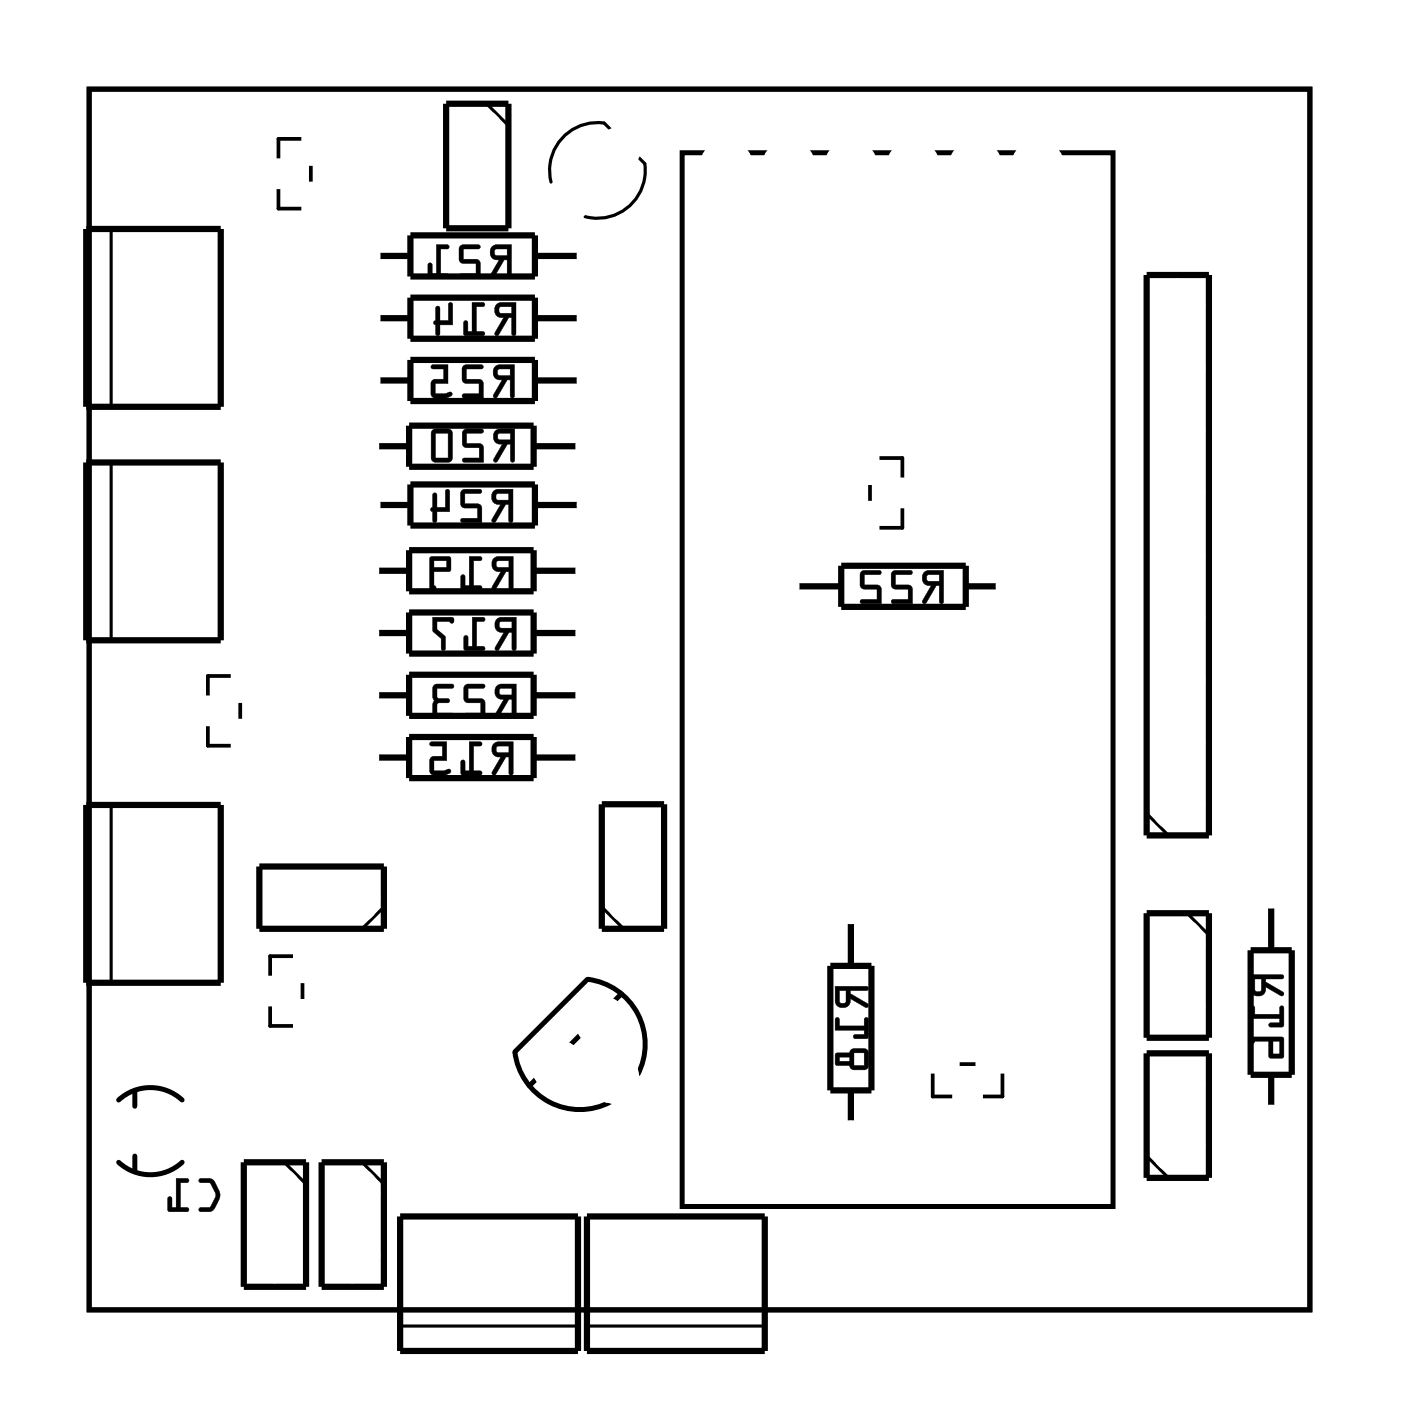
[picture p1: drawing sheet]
<svg xmlns="http://www.w3.org/2000/svg" width="57mm" height="57mm" viewBox="0 0 57 57" stroke-linecap="round" stroke-linejoin="round" font-family="sans-serif">
<path d="M3.6 3.6h49.8v49.8h-49.8zM27.8 6.2h17.6v43h-17.6zM5.5 44.5v.6M5.5 47.2v.6M7.4 44.9a1.91 1.91 0 0 0-2.6 0M7.4 47.4a1.91 1.91 0 0 1-2.6 0M21.9 44l-.3 .3M23.7 42.2l-.4 .4M25.3 40.5l-.2 .3M26 43.8a2.67 2.67 0 0 0-2-3.9l-3 3a2.67 2.67 0 0 0 3.9 2.1" fill="none" stroke="#000" stroke-width=".2"/>
<path d="M3.6 3.6h49.8v49.8h-49.8z" fill="none" stroke="#000" stroke-width=".04"/>
<g fill="none" stroke="#000" stroke-width=".25">
<path d="M3.5 9.3h5.5v7.3h-5.5zM3.5 18.9h5.5v7.2h-5.5zM15.3 18.2h1.4M15.4 13h1.3M15.4 10.4h1.3M15.4 15.5h1.3M16.7 17.4h5.1v1.6h-5.1zM16.7 12.1h5.1v1.7h-5.1zM16.7 9.6h5.1v1.7h-5.1zM16.7 14.7h5.1v1.7h-5.1zM16.7 19.8h5.1v1.6h-5.1zM18.2 4.2h2.5v5.1h-2.5z"/>
<path d="M21.8 18.2h1.8M21.8 13h1.8M21.8 10.4h1.8M21.8 15.5h1.8M46.8 11.2h2.5v22.9h-2.5zM3.5 32.8h5.5v7.3h-5.5zM10.6 35.3h5.1v2.6h-5.1zM15.3 30.9h1.4M15.3 25.8h1.4M15.3 23.3h1.4M15.3 28.4h1.4M15.4 20.6h1.3"/>
<path d="M16.7 30.1h5.1v1.6h-5.1zM16.7 22.4h5.1v1.7h-5.1zM16.7 25h5.1v1.7h-5.1zM16.7 27.5h5.1v1.7h-5.1zM21.8 30.9h1.8M21.8 25.8h1.8M21.8 23.3h1.8M21.8 28.4h1.8M21.8 20.6h1.8M24.5 32.8h2.6v5.1h-2.6zM32.5 23.9h1.8M33.9 39.4h1.6v5.1h-1.6z"/>
<path d="M34.3 23.1h5.1v1.7h-5.1zM34.7 37.6v1.8M39.4 23.9h1.3M46.8 37.3h2.5v5h-2.5zM51 38.8h1.7v5h-1.7zM51.9 36.9v1.9M9.9 47.4h2.6v5.1h-2.6zM13.1 47.4h2.6v5.1h-2.6zM16.3 49.6h7.3v5.5h-7.3zM23.9 49.6h7.3v5.5h-7.3zM34.7 44.5v1.3M46.8 43h2.5v5h-2.5z"/>
<path d="M51.9 43.8v1.4"/>
</g>
<g fill="none" stroke="#000" stroke-width=".13">
<path d="M4.5 9.3v7.3M4.5 18.9v7.2M19.9 4.2l.8 .9M24.6 5a1.95 1.95 0 0 0-2.1 2.4M24.6 5l.3 .2M26.1 6.4l.2 .3M26.3 6.7a1.95 1.95 0 0 1-2.4 2.1M4.5 32.8v7.3M15.7 37l-.9 .9M24.5 37l.9 .9M46.8 33.2l.9 .9M48.4 37.3l.9 .8"/>
<path d="M11.6 47.4l.9 .9M14.8 47.4l.9 .9M16.3 54.1h7.3M23.9 54.1h7.3M46.8 47.2l.9 .8"/>
</g>
<path d="M11.4 5.7h1.3v2.8h-1.3zM35.5 18.7h1.3v2.8h-1.3zM8.5 27.6h1.3v2.8h-1.3zM11 39h1.3v2.8h-1.3zM38 43.4h2.9v1.3h-2.9z" fill="none" stroke="#000" stroke-width=".15"/>
<g fill="#000">
<path d="M10.7 6.9h.6v.4h-.6zM12.7 7.8h.6v.5h-.6zM12.7 5.9h.6v.5h-.6zM34.9 18.9h.5v.5h-.5zM7.8 28.8h.6v.4h-.6zM9.9 29.7h.5v.5h-.5zM9.9 27.8h.5v.5h-.5zM12.4 39.3h.6v.4h-.6zM34.9 20.8h.5v.5h-.5zM36.9 19.9h.5v.4h-.5zM10.4 40.2h.6v.5h-.6zM12.4 41.1h.6v.5h-.6z"/>
<path d="M38.3 42.8h.5v.6h-.5zM39.2 44.8h.5v.6h-.5zM40.2 42.8h.4v.6h-.4z"/>
<path d="M20.1 10.1a.32 .32 0 0 0-.1 .3 .32 .32 0 0 0 .4 .2l-.4 .7h.1l.5-.7h.1v.7h.1l.1-1.3zM20.2 10.2h.5v.2h-.5zM18.8 10l-.1 .6 .2 .1h.5v.5h-.6l-.1 .1h.9l-.1-.7h-.6v-.4h.6l.1-.2zM17.8 10v1.2h-.2v-.4l-.1-.1v.6h.8v-.1h-.3v-1h.3v-.2z"/>
<path d="M20.1 10.1a.32 .32 0 0 0-.1 .3 .32 .32 0 0 0 .4 .2l-.4 .6a.1 .1 0 0 0 0 .1 .1 .1 0 0 0 .2 0l.4-.7h.1v.7a.1 .1 0 0 0 .1 .1 .1 .1 0 0 0 .1-.1v-1.3h-.6zM20.1 10.1l.8-.1-.1 1.3h-.1v-.7h-.1l-.4 .7h-.2l.4-.7a.31 .31 0 0 1-.4-.2 .31 .31 0 0 1 .1-.3zM20.2 10.2h.5v.2h-.5zM20.2 10.2v.2h.5v-.3zM18.8 10v.7h.6v.5h-.6a.1 .1 0 0 0-.1 .1 .1 .1 0 0 0 .1 .1h.8l-.1-.8h-.6v-.4h.6a.1 .1 0 0 0 .1-.1 .1 .1 0 0 0-.1-.1zM18.8 10h.8l-.1 .1h-.6v.5h.6l.1 .7h-.9l.1-.1h.6v-.5h-.5l-.2-.1zM17.8 10v1.2h-.2v-.4a.1 .1 0 0 0-.1-.1 .1 .1 0 0 0-.1 .1l.1 .5 .7 .1a.1 .1 0 0 0 .1-.1 .1 .1 0 0 0-.1-.1h-.2v-1h.2a.1 .1 0 0 0 .1-.1 .1 .1 0 0 0-.1-.1zM17.8 10h.5v.1h-.3v1.1h.3v.1h-.8v-.6l.1 .1v.4h.2z"/>
<path d="M20.2 15a.32 .32 0 0 0-.1 .3 .32 .32 0 0 0 .4 .2l-.4 .7h.2l.4-.7h.1v.6l.1 .1 .1-1.3zM20.3 15.1h.5v.2h-.5zM18.9 14.9v.6l.1 .1h.5v.5h-.6v.1h.8v-.7h-.7v-.4h.6l.1-.2zM17.6 14.9v.1l.5 .1v.4h-.5v.6l.2 .1h.4a.15 .15 0 0 0 .2 0 .15 .15 0 0 0-.1-.2l-.5 .1v-.5h.5v-.7z"/>
<path d="M20.2 14.9a.32 .32 0 0 0-.1 .4 .32 .32 0 0 0 .4 .2l-.4 .6a.1 .1 0 0 0 .1 .1 .1 .1 0 0 0 .1 0l.4-.7h.1v.6a.1 .1 0 0 0 .1 .1 .1 .1 0 0 0 .1-.1v-1.2h-.6zM20.2 15l.8-.1-.1 1.3-.1-.1v-.6h-.1l-.4 .7h-.2l.4-.7a.31 .31 0 0 1-.4-.2 .31 .31 0 0 1 .1-.3zM20.3 15.1h.5v.2h-.4zM20.3 15.1v.2h.5v-.3zM18.9 14.9v.7h.6v.5h-.6a.1 .1 0 0 0-.1 0 .1 .1 0 0 0 .1 .1h.8v-.7h-.7v-.4h.6a.1 .1 0 0 0 .1-.1 .1 .1 0 0 0-.1-.1zM18.9 14.9h.8l-.1 .1h-.6v.5h.7v.7h-.8v-.1h.6v-.5h-.5l-.1-.1zM17.6 14.9v.2h.5v.4h-.5v.6l.2 .1h.6a.1 .1 0 0 0 0-.2 .1 .1 0 0 0-.1 0l-.5 .1v-.5l.5 .1v-.8zM17.6 14.9h.7v.7h-.6v.5l.7-.1v.1l-.6 .1-.2-.1v-.6h.5v-.5h-.5z"/>
<path d="M20.2 17.6a.32 .32 0 0 0-.1 .4 .32 .32 0 0 0 .4 .1l-.4 .7h.2l.4-.7h.1v.7l.1 .1 .1-1.4zM20.3 17.7h.5v.2h-.4zM18.9 17.5v.7l.1 .1h.5v.4h-.6v.1l.8 .1v-.8h-.7v-.4h.6l.1-.1zM17.6 17.5v1.2l.2 .2 .5-.1 .2-.1-.1-1.1-.1-.1zM17.8 17.7h.5v1h-.5z"/>
<path d="M20.2 17.6a.32 .32 0 0 0-.1 .4 .32 .32 0 0 0 .4 .1l-.4 .6a.11 .11 0 0 0 .1 .2 .1 .1 0 0 0 .1-.1l.4-.7h.1v.7a.1 .1 0 0 0 .1 .1 .1 .1 0 0 0 .1-.1v-1.3h-.6zM20.2 17.6l.8-.1-.1 1.3h-.1v-.7h-.1l-.4 .7h-.2l.4-.7a.31 .31 0 0 1-.3-.1 .31 .31 0 0 1 0-.4zM20.3 17.7h.5v.2h-.4zM20.3 17.7l.1 .2 .4 .1v-.3zM18.9 17.5v.7l.6 .1v.4h-.6a.1 .1 0 0 0-.1 .1 .1 .1 0 0 0 .1 .1h.8v-.8h-.7v-.4h.6a.1 .1 0 0 0 .1-.1 .1 .1 0 0 0-.1-.1zM18.9 17.6h.8l-.1 .1h-.6v.4h.7v.8l-.8-.1v-.1h.7v-.4h-.6l-.1-.1zM17.6 17.5v1.3l.2 .1h.6l.1-.2v-1.1l-.2-.1zM17.6 17.6l.7-.1 .1 .1v1.1l-.1 .1h-.5l-.2-.1zM17.8 17.7h.5v1h-.5zM17.8 17.7v1h.5v-1z"/>
<path d="M20.3 12.4a.32 .32 0 0 0-.1 .4 .32 .32 0 0 0 .3 .2l-.3 .6 .1 .1 .5-.7h.1v.6l.1 .1v-1.4zM20.4 12.5h.5v.3h-.5zM19.3 12.3v1.2h-.2v-.4h-.1l-.1 .5 .8 .1v-.2h-.3v-1h.3l.1-.1zM17.8 12.5v.6l-.1 .1 .2 .5v-.1v-.3h.6v-.9l-.1-.1-.1 .1v.7h-.4v-.6z"/>
<path d="M20.3 12.4a.32 .32 0 0 0-.1 .4 .32 .32 0 0 0 .3 .2l-.3 .6a.1 .1 0 0 0 0 .1 .1 .1 0 0 0 .2 0l.4-.7h.1v.6a.1 .1 0 0 0 .1 .1 .1 .1 0 0 0 .1-.1v-1.3h-.7zM20.3 12.4l.7-.1v1.4l-.1-.1v-.7h-.2l-.4 .8-.1-.1 .4-.7a.31 .31 0 0 1-.4-.1 .31 .31 0 0 1 .1-.4zM20.4 12.5h.5v.3h-.5zM20.4 12.5v.3h.5v-.3zM19.2 12.3l.1 1.2h-.2v-.3a.1 .1 0 0 0-.1-.1 .1 .1 0 0 0-.1 .1v.5h.8a.1 .1 0 0 0 .1-.1 .1 .1 0 0 0-.1-.1h-.3v-1h.3a.1 .1 0 0 0 .1-.1 .1 .1 0 0 0-.1-.1zM19.3 12.3l.5 .1-.1 .1h-.3v1h.3v.2l-.8-.1 .1-.5h.1v.4h.2zM17.8 12.5v.6a.09 .09 0 0 0-.1 .1 .09 .09 0 0 0 .1 .1v.3a.1 .1 0 0 0 .1 .1 .1 .1 0 0 0 .1-.1l-.1-.3h.6v-.9a.1 .1 0 0 0-.1-.1 .1 .1 0 0 0-.1 .1v.7h-.4v-.6zM17.8 12.5h.1v.6h.4v-.7h.1h.1v.9l-.6-.1v.4v.1l-.2-.5 .1-.1z"/>
<path d="M20.1 20a.32 .32 0 0 0 0 .4 .32 .32 0 0 0 .3 .2l-.3 .7h.1l.4-.7h.1v.6l.2 .1v-1.3zM20.3 20.2l.4-.1v.3h-.4zM18.8 20v.6l.2 .1h.5v.4h-.6l-.1 .2h.9l-.1-.7-.6-.1v-.4h.6v-.1zM17.7 20.1l-.1 .6v.1l.1 .5h.1v-.4h.5v-.9h-.1v.7h-.4v-.5z"/>
<path d="M20.1 20a.32 .32 0 0 0 0 .4 .32 .32 0 0 0 .3 .2l-.3 .6a.1 .1 0 0 0 0 .1 .1 .1 0 0 0 .1 0l.4-.7h.1v.6a.1 .1 0 0 0 .1 .1 .1 .1 0 0 0 .1-.1v-1.3h-.6zM20.1 20h.8v1.3l-.1-.1v-.6h-.2l-.4 .7h-.1l.3-.7a.31 .31 0 0 1-.3-.2 .31 .31 0 0 1 0-.4zM20.3 20.2l.4-.1v.3h-.4zM20.3 20.2v.2h.5v-.3zM18.8 20v.7h.7v.4h-.6a.1 .1 0 0 0-.1 .1 .1 .1 0 0 0 .1 .1h.8l-.1-.7-.6-.1v-.4h.6a.1 .1 0 0 0 .1-.1 .1 .1 0 0 0-.1-.1zM18.8 20h.8v.1h-.6v.5h.6l.1 .7h-.9l.1-.1h.6v-.5h-.5l-.2-.1zM17.7 20.1l-.1 .6a.09 .09 0 0 0 0 .1 .09 .09 0 0 0 0 .1v.3a.1 .1 0 0 0 .1 .1 .1 .1 0 0 0 .1-.1v-.3h.6v-.9a.1 .1 0 0 0-.1-.1 .1 .1 0 0 0-.1 .1v.7h-.4v-.5zM17.7 20.1l.1 .1v.5h.4v-.7h.1v.9h-.5v.3l-.1 .1-.1-.5 .1-.1z"/>
<path d="M20.1 22.8a.32 .32 0 0 0 0 .4 .32 .32 0 0 0 .3 .1l-.3 .7 .1 .1 .4-.8h.2v.7l.1 .1v-1.4zM20.3 22.9h.5v.2h-.5zM19.1 22.7v1.2h-.1v-.4l-.1-.1-.1 .6 .8 .1v-.2h-.3v-1h.3l.1-.1zM17.6 22.7l-.1 1.3 .2 .1 .1-.1-.1-.1v-.6h.7v-.5l-.1-.1zM17.7 22.9h.5v.2h-.5z"/>
<path d="M20.1 30.3a.32 .32 0 0 0 0 .4 .32 .32 0 0 0 .3 .2l-.3 .7h.1l.4-.7h.2v.6l.1 .1v-1.3zM20.3 30.5l.5-.1v.3h-.5zM19.1 30.3v1.1h-.1v-.3l-.1-.1-.1 .6h.8v-.1l-.3-.1v-1h.3l.1-.1zM17.6 30.3v.1h.4v.4l-.4 .1-.1 .6 .2 .1h.4a.15 .15 0 0 0 .2 0 .15 .15 0 0 0 0-.2h-.6v-.4h.5v-.7z"/>
<path d="M20.1 22.8a.32 .32 0 0 0 0 .4 .32 .32 0 0 0 .3 .1l-.3 .6a.1 .1 0 0 0 0 .2 .1 .1 0 0 0 .1-.1l.4-.7h.2l-.1 .7a.1 .1 0 0 0 .1 .1 .1 .1 0 0 0 .1-.1v-1.3h-.6zM20.1 22.8l.8-.1v1.3h-.1v-.7h-.2l-.4 .7h-.1l.3-.7a.31 .31 0 0 1-.3-.1 .31 .31 0 0 1 0-.4zM20.3 22.9h.5v.2h-.5zM20.3 22.9v.2l.5 .1v-.3zM19.1 22.7v1.2h-.1v-.4a.1 .1 0 0 0-.1-.1 .1 .1 0 0 0-.1 .1v.5l.8 .1a.1 .1 0 0 0 .1-.1 .1 .1 0 0 0-.1-.1h-.3v-1h.3a.1 .1 0 0 0 .1-.1 .1 .1 0 0 0-.1-.1zM19.1 22.7l.6 .1-.1 .1h-.3v1h.3v.1h-.8l.1-.5h.1v.4h.2zM17.5 22.7v1.3l.2 .1a.09 .09 0 0 0 .1-.1 .09 .09 0 0 0-.1-.1v-.6h.7v-.5l-.1-.1zM17.6 22.7h.7l.1 .1v.5h-.7v.6l.1 .1-.1 .1-.2-.1zM17.7 22.9h.5v.2h-.5zM17.7 22.9v.3h.5v-.3z"/>
<path d="M20.1 30.3a.32 .32 0 0 0 0 .4 .32 .32 0 0 0 .3 .2l-.3 .6a.1 .1 0 0 0 0 .1 .1 .1 0 0 0 .1 0l.4-.7h.2l-.1 .6a.1 .1 0 0 0 .1 .1 .1 .1 0 0 0 .1-.1v-1.3h-.6zM20.1 30.3h.8v1.3l-.1-.1v-.6h-.2l-.4 .7h-.1l.3-.7a.31 .31 0 0 1-.3-.2 .31 .31 0 0 1 0-.4zM20.3 30.5l.5-.1v.3h-.5zM20.3 30.5v.2h.5v-.3zM19.1 30.2v1.2h-.1v-.3a.1 .1 0 0 0-.1-.1 .1 .1 0 0 0-.1 .1v.5h.8a.1 .1 0 0 0 .1-.1 .1 .1 0 0 0-.1-.1h-.3v-1h.3a.1 .1 0 0 0 .1-.1 .1 .1 0 0 0-.1-.1zM19.1 30.3h.6l-.1 .1h-.3v1.1h.3v.1h-.8l.1-.6 .1 .1v.4h.2zM17.5 30.3l.1 .1h.4v.4l-.4 .1-.1 .6 .2 .1 .6-.1a.1 .1 0 0 0 .1-.1 .1 .1 0 0 0-.1 0h-.6v-.4h.5v-.8zM17.6 30.3h.6v.7h-.5v.5l.6-.1h.1l-.1 .1-.6 .1-.2-.1 .1-.6h.5v-.5h-.5z"/>
<path d="M20.3 28a.32 .32 0 0 0-.1 .4 .32 .32 0 0 0 .4 .1l-.4 .7 .1 .1 .5-.8h.1v.7l.1 .1 .1-1.4zM20.4 28.1h.5v.2h-.5zM19 28l-.1 .6 .2 .1h.5v.4h-.6l-.1 .1 .9 .1-.1-.8h-.6v-.4h.6l.1-.1zM17.7 28v1.2l.1 .1h.7v-.2h-.7l.1-.4h.4v-.1v-.1h-.4l-.1-.4h.6l.1-.1z"/>
<path d="M20.3 25.3a.32 .32 0 0 0-.1 .3 .32 .32 0 0 0 .4 .2l-.4 .7h.1l.5-.7h.1v.7h.1l.1-1.3zM20.4 25.4h.5v.2h-.5zM19.3 25.2v1.2h-.2v-.4l-.1-.1-.1 .6h.8v-.1h-.3v-1l.3-.1 .1-.1zM17.6 25.2l.1 .5 .3 .3v.5h.1l.1-.5-.4-.3v-.3h.5h.1l.1-.2z"/>
<path d="M20.3 28a.32 .32 0 0 0-.1 .4 .32 .32 0 0 0 .4 .1l-.4 .6a.1 .1 0 0 0 0 .2 .11 .11 0 0 0 .2-.1l.4-.7h.1v.7a.1 .1 0 0 0 .1 .1 .1 .1 0 0 0 .1-.1v-1.3h-.6zM20.3 28l.8-.1-.1 1.4-.1-.1v-.7h-.1l-.4 .7h-.2l.4-.7a.31 .31 0 0 1-.4-.1 .31 .31 0 0 1 .1-.4zM20.4 28.1h.5v.2h-.5zM20.4 28.1v.2l.5 .1v-.3zM19 27.9v.7l.6 .1v.4h-.6a.1 .1 0 0 0-.1 .1 .1 .1 0 0 0 .1 .1h.8l-.1-.8h-.6v-.4h.6a.1 .1 0 0 0 .1-.1 .1 .1 0 0 0-.1-.1zM19 28h.8l-.1 .1h-.6v.4l.6 .1 .1 .7-.9-.1 .1-.1h.6v-.4h-.5l-.2-.1zM17.7 27.9v1.3l.1 .1h.6a.1 .1 0 0 0 .1-.1 .1 .1 0 0 0-.1-.1h-.6l.1-.4h.4a.1 .1 0 0 0 .1-.1 .1 .1 0 0 0-.1-.1h-.4l-.1-.4h.6a.1 .1 0 0 0 .1-.1 .1 .1 0 0 0-.1-.1zM17.7 28h.8l-.1 .1h-.6v.4h.5v.1v.1h-.5v.4h.7v.2h-.7l-.1-.1z"/>
<path d="M20.3 25.3a.32 .32 0 0 0-.1 .3 .32 .32 0 0 0 .4 .2l-.4 .6a.1 .1 0 0 0 0 .1 .1 .1 0 0 0 .2 0l.4-.7h.1v.7a.1 .1 0 0 0 .1 0 .1 .1 0 0 0 .1 0v-1.3h-.6zM20.3 25.3l.8-.1-.1 1.3h-.1v-.7h-.1l-.4 .7h-.2l.4-.7a.31 .31 0 0 1-.4-.2 .31 .31 0 0 1 .1-.3zM20.4 25.4h.5v.2h-.5zM20.4 25.4v.2h.5v-.3zM19.3 25.2v1.2h-.2v-.4a.1 .1 0 0 0-.1-.1 .1 .1 0 0 0-.1 .1v.5h.8a.1 .1 0 0 0 .1 0 .1 .1 0 0 0-.1-.1h-.3v-1h.3a.1 .1 0 0 0 .1-.1 .1 .1 0 0 0-.1-.1zM19.3 25.2h.5l-.1 .1h-.3v1.1h.3v.1h-.8l.1-.6 .1 .1v.4h.2zM17.6 25.2v.6l.4 .2v.5a.1 .1 0 0 0 .1 0 .1 .1 0 0 0 .1 0v-.5l-.4-.3v-.3h.5h.1l.1-.2zM17.6 25.2h.9l-.1 .2v-.1h-.6v.4l.4 .3-.1 .5h-.1v-.5l-.3-.3z"/>
<path d="M37.7 23.3a.32 .32 0 0 0-.1 .4 .32 .32 0 0 0 .4 .2l-.4 .7h.2l.4-.7h.1v.6l.1 .1 .1-1.3zM37.8 23.5l.5-.1v.3h-.4zM36.4 23.3v.6l.1 .1h.5v.5h-.6v.1h.8v-.7h-.7v-.5h.6l.1-.1zM35.1 23.3v.6l.2 .1h.5v.5h-.6l-.1 .1h.9l-.1-.7h-.6v-.5h.6v-.1z"/>
<path d="M37.7 23.3a.32 .32 0 0 0-.1 .4 .32 .32 0 0 0 .4 .2l-.4 .6a.1 .1 0 0 0 .1 .1 .1 .1 0 0 0 .1 0l.4-.7h.1v.6a.1 .1 0 0 0 .1 .1 .1 .1 0 0 0 .1-.1v-1.2h-.6zM37.7 23.4l.8-.1-.1 1.3-.1-.1v-.6h-.1l-.4 .7h-.2l.4-.7a.31 .31 0 0 1-.3-.2 .31 .31 0 0 1 0-.3zM37.8 23.5l.5-.1v.3h-.4zM37.8 23.5l.1 .2h.4v-.3zM36.4 23.3v.7h.6v.5l-.6-.1a.1 .1 0 0 0-.1 .1 .1 .1 0 0 0 .1 .1h.8v-.7h-.7v-.5l.6 .1a.1 .1 0 0 0 .1-.1 .1 .1 0 0 0-.1-.1zM36.4 23.3h.8l-.1 .1h-.6v.5h.7v.7h-.8v-.1h.7v-.5h-.6l-.1-.1zM35.1 23.3v.7h.7v.5l-.6-.1a.1 .1 0 0 0-.1 .1 .1 .1 0 0 0 .1 .1h.8l-.1-.7h-.6v-.5l.6 .1a.1 .1 0 0 0 .1-.1 .1 .1 0 0 0-.1-.1zM35.1 23.3h.8v.1h-.7v.5h.7l.1 .7h-.9l.1-.1h.6v-.5h-.5l-.2-.1z"/>
<path d="M51 39.8v.6a.31 .31 0 0 0 .4 .2 .31 .31 0 0 0 .2-.3l.7 .3 .1-.1-.8-.4v-.2h.7l.1-.1zM51.2 39.9h.3l-.1 .5h-.2zM51 41.1v.5h1.2v.1h-.4v.1h.6l-.1-.8-.1 .1v.3h-1v-.3zM51 42.3l.1 .3 .1-.1h.6v.7l.6-.1-.1-.8zM51.9 42.5h.3v.5h-.3z"/>
<path d="M51 39.8v.6a.32 .32 0 0 0 .4 .2 .32 .32 0 0 0 .2-.3l.6 .3a.1 .1 0 0 0 .2 0 .1 .1 0 0 0-.1-.1l-.7-.4v-.2h.7a.1 .1 0 0 0 .1-.1 .1 .1 0 0 0-.1 0zM51 39.8h1.4l-.1 .1h-.7v.2l.7 .4v.1l-.7-.4a.31 .31 0 0 1-.2 .4 .31 .31 0 0 1-.4-.2zM51.2 39.9h.3l-.1 .5h-.2zM51.2 39.9v.5l.2 .1 .1-.6zM51 41v.6h1.2v.1h-.4a.1 .1 0 0 0-.1 .1 .1 .1 0 0 0 .1 .1h.6v-.8a.1 .1 0 0 0-.1-.1 .1 .1 0 0 0-.1 .1v.3h-1v-.3zM51 41.1h.2v.3h1v-.3l.1-.1 .1 .8h-.6v-.1h.4v-.2l-1.2 .1zM51 42.3v.2a.09 .09 0 0 0 .1 .1 .09 .09 0 0 0 .1-.1h.6v.7l.6-.1-.1-.8zM51 42.3h1.3l.1 .8-.6 .1v-.7h-.6l-.1 .1zM51.9 42.5h.3v.5h-.3zM51.9 42.5v.5h.3v-.5z"/>
<path d="M8.1 48.1l.1 .1 .4 .1 .2 .5-.2 .4-.4 .1-.1 .1h.1a.6 .6 0 0 0 .8-.6l-.1-.2-.2-.4-.2-.1zM7.2 48.1v1.2h-.2v-.4l-.1-.1-.1 .6h.9v-.1h-.3v-1.1h.3v-.1z"/>
<path d="M8.1 48.1l.1 .1 .4 .1 .2 .5-.2 .4h-.4a.1 .1 0 0 0-.1 .1 .1 .1 0 0 0 .1 .1l.5-.1 .3-.5-.3-.7zM8.1 48.1h.6l.2 .5a.83 .83 0 0 1-.3 .8h-.4l-.1-.1h.1h.4l.2-.4v-.3l-.2-.3-.4-.1zM7.2 48.1v1.2h-.2v-.4a.1 .1 0 0 0-.1-.1 .1 .1 0 0 0-.1 .1l.1 .5h.7a.1 .1 0 0 0 .1-.1 .1 .1 0 0 0-.1-.1l-.2 .1v-1.1l.2 .1a.1 .1 0 0 0 .1-.1 .1 .1 0 0 0-.1-.1zM7.2 48.1h.5v.1h-.3v1.1h.3v.1h-.8v-.6l.1 .1v.4h.2z"/>
<path d="M34.1 40.2v.6a.31 .31 0 0 0 .3 .3 .31 .31 0 0 0 .3-.4l.7 .4v-.1l-.7-.5v-.1h.6l.1-.1zM34.2 40.4h.3v.5h-.3zM34.1 41.5v.5h1.2v.2h-.4l-.1 .1h.6v-.8l-.1 .1v.2h-1.1v-.2zM34.1 43v.5h.6l.1 .1h.5l.1-.1v-.6l-.1-.1h-.5l-.1 .1zM34.8 42.9h.5v.6h-.5zM34.2 43.1h.5v.2h-.5z"/>
<path d="M34.1 40.2v.6a.32 .32 0 0 0 .3 .3 .32 .32 0 0 0 .3-.4l.6 .4a.1 .1 0 0 0 .1 0 .1 .1 0 0 0 0-.2l-.7-.4v-.1h.6a.1 .1 0 0 0 .1-.1 .1 .1 0 0 0-.1-.1zM34.1 40.2l1.3 .1-.1 .1h-.6v.1l.7 .4v.2l-.7-.4a.31 .31 0 0 1-.3 .4 .31 .31 0 0 1-.3-.3zM34.2 40.4h.3v.5h-.2zM34.2 40.4v.5h.3v-.5zM34.1 41.5v.5h1.2v.2h-.4a.1 .1 0 0 0-.1 .1 .1 .1 0 0 0 .1 .1h.5v-.8a.1 .1 0 0 0-.1-.1 .1 .1 0 0 0-.1 .1l.1 .2h-1.1v-.2zM34.1 41.5l.1 .1v.3h1.1v-.3l.1-.1v.8h-.6l.1-.1h.4v-.2h-1.2zM34.1 43v.5h.6l.1 .2h.5l.1-.2v-.6l-.1-.1h-.5l-.1 .1zM34.1 43h.6l.1-.2h.5l.1 .1v.6l-.1 .1h-.5l-.1-.1h-.6zM34.8 42.9h.5v.6h-.5zM34.8 42.9v.6h.5v-.6zM34.2 43.1h.5v.2h-.5zM34.2 43.1v.2h.5v-.2z"/>
</g>
<circle cx="19.5" cy="37.3" r=".7" fill="#fff"/>
<circle cx="19.5" cy="37.3" r=".7" fill="none" stroke="#fff" stroke-width=".76" stroke-linecap="butt"/>
<circle cx="14.4" cy="48.7" r=".74" fill="#fff"/>
<circle cx="14.4" cy="48.7" r=".74" fill="none" stroke="#fff" stroke-width=".76" stroke-linecap="butt"/>
<circle cx="14.4" cy="51.2" r=".74" fill="#fff"/>
<circle cx="14.4" cy="51.2" r=".74" fill="none" stroke="#fff" stroke-width=".76" stroke-linecap="butt"/>
<circle cx="48" cy="38.5" r=".74" fill="#fff"/>
<circle cx="48" cy="38.5" r=".74" fill="none" stroke="#fff" stroke-width=".76" stroke-linecap="butt"/>
<circle cx="48" cy="41.1" r=".74" fill="#fff"/>
<circle cx="48" cy="41.1" r=".74" fill="none" stroke="#fff" stroke-width=".76" stroke-linecap="butt"/>
<circle cx="6.1" cy="6.1" r="1.1" fill="#fff"/>
<circle cx="6.1" cy="6.1" r="1.1" fill="none" stroke="#fff" stroke-width=".25"/>
<circle cx="6.1" cy="51.2" r="1.1" fill="#fff"/>
<circle cx="6.1" cy="51.2" r="1.1" fill="none" stroke="#fff" stroke-width=".25"/>
<circle cx="51.2" cy="6.1" r="1.1" fill="#fff"/>
<circle cx="51.2" cy="6.1" r="1.1" fill="none" stroke="#fff" stroke-width=".25"/>
<circle cx="51.2" cy="51.2" r="1.1" fill="#fff"/>
<circle cx="51.2" cy="51.2" r="1.1" fill="none" stroke="#fff" stroke-width=".25"/>
<circle cx="7.4" cy="46.1" r=".64" fill="#fff"/>
<circle cx="7.4" cy="46.1" r=".64" fill="none" stroke="#fff" stroke-width=".76" stroke-linecap="butt"/>
<circle cx="4.9" cy="46.1" r=".64" fill="#fff"/>
<circle cx="4.9" cy="46.1" r=".64" fill="none" stroke="#fff" stroke-width=".76" stroke-linecap="butt"/>
<circle cx="24.5" cy="41.7" r=".67" fill="#fff"/>
<circle cx="24.5" cy="41.7" r=".67" fill="none" stroke="#fff" stroke-width=".79" stroke-linecap="butt"/>
<circle cx="25" cy="43.9" r=".67" fill="#fff"/>
<circle cx="25" cy="43.9" r=".67" fill="none" stroke="#fff" stroke-width=".79" stroke-linecap="butt"/>
<circle cx="22.8" cy="43.5" r=".67" fill="#fff"/>
<circle cx="22.8" cy="43.5" r=".67" fill="none" stroke="#fff" stroke-width=".79" stroke-linecap="butt"/>
<circle cx="24.5" cy="41.7" r=".67" fill="#fff"/>
<circle cx="24.5" cy="41.7" r=".67" fill="none" stroke="#fff" stroke-width=".79" stroke-linecap="butt"/>
<circle cx="25" cy="43.9" r=".67" fill="#fff"/>
<circle cx="25" cy="43.9" r=".67" fill="none" stroke="#fff" stroke-width=".79" stroke-linecap="butt"/>
<circle cx="22.8" cy="43.5" r=".67" fill="#fff"/>
<circle cx="22.8" cy="43.5" r=".67" fill="none" stroke="#fff" stroke-width=".79" stroke-linecap="butt"/>
<circle cx="32.8" cy="11.9" r=".7" fill="#fff"/>
<circle cx="32.8" cy="11.9" r=".7" fill="none" stroke="#fff" stroke-width=".76" stroke-linecap="butt"/>
<circle cx="11.2" cy="13.1" r=".7" fill="#fff"/>
<circle cx="11.2" cy="13.1" r=".7" fill="none" stroke="#fff" stroke-width=".76" stroke-linecap="butt"/>
<circle cx="17.6" cy="42.3" r=".7" fill="#fff"/>
<circle cx="17.6" cy="42.3" r=".7" fill="none" stroke="#fff" stroke-width=".76" stroke-linecap="butt"/>
<circle cx="7.4" cy="42.3" r=".7" fill="#fff"/>
<circle cx="7.4" cy="42.3" r=".7" fill="none" stroke="#fff" stroke-width=".76" stroke-linecap="butt"/>
<circle cx="34.1" cy="29" r=".7" fill="#fff"/>
<circle cx="34.1" cy="29" r=".7" fill="none" stroke="#fff" stroke-width=".76" stroke-linecap="butt"/>
<circle cx="34.7" cy="15.7" r=".7" fill="#fff"/>
<circle cx="34.7" cy="15.7" r=".7" fill="none" stroke="#fff" stroke-width=".76" stroke-linecap="butt"/>
<path d="M9.9 39.9h1.4v1h-1.4z" fill="#fff"/>
<path d="M9.9 39.9h1.4v1h-1.4z" fill="none" stroke="#fff" stroke-width=".25"/>
<path d="M12.1 40.9h1.4v1h-1.4z" fill="#fff"/>
<path d="M12.1 40.9h1.4v1h-1.4z" fill="none" stroke="#fff" stroke-width=".25"/>
<path d="M12.1 39h1.4v1h-1.4z" fill="#fff"/>
<path d="M12.1 39h1.4v1h-1.4z" fill="none" stroke="#fff" stroke-width=".25"/>
<path d="M7.3 28.5h1.4v1h-1.4z" fill="#fff"/>
<path d="M7.3 28.5h1.4v1h-1.4z" fill="none" stroke="#fff" stroke-width=".25"/>
<path d="M9.5 29.4h1.4v1h-1.4z" fill="#fff"/>
<path d="M9.5 29.4h1.4v1h-1.4z" fill="none" stroke="#fff" stroke-width=".25"/>
<path d="M9.5 27.5h1.4v1h-1.4z" fill="#fff"/>
<path d="M9.5 27.5h1.4v1h-1.4z" fill="none" stroke="#fff" stroke-width=".25"/>
<path d="M10.2 6.6h1.4v1h-1.4z" fill="#fff"/>
<path d="M10.2 6.6h1.4v1h-1.4z" fill="none" stroke="#fff" stroke-width=".25"/>
<path d="M12.4 7.5h1.4v1h-1.4z" fill="#fff"/>
<path d="M12.4 7.5h1.4v1h-1.4z" fill="none" stroke="#fff" stroke-width=".25"/>
<path d="M12.4 5.6h1.4v1h-1.4z" fill="#fff"/>
<path d="M12.4 5.6h1.4v1h-1.4z" fill="none" stroke="#fff" stroke-width=".25"/>
<path d="M39 44.5h1v1.4h-1z" fill="#fff"/>
<path d="M39 44.5h1v1.4h-1z" fill="none" stroke="#fff" stroke-width=".25"/>
<path d="M39.9 42.3h1v1.4h-1z" fill="#fff"/>
<path d="M39.9 42.3h1v1.4h-1z" fill="none" stroke="#fff" stroke-width=".25"/>
<path d="M38 42.3h1v1.4h-1z" fill="#fff"/>
<path d="M38 42.3h1v1.4h-1z" fill="none" stroke="#fff" stroke-width=".25"/>
<path d="M36.5 19.6h1.4v1h-1.4z" fill="#fff"/>
<path d="M36.5 19.6h1.4v1h-1.4z" fill="none" stroke="#fff" stroke-width=".25"/>
<path d="M34.3 18.7h1.4v1h-1.4z" fill="#fff"/>
<path d="M34.3 18.7h1.4v1h-1.4z" fill="none" stroke="#fff" stroke-width=".25"/>
<path d="M34.3 20.6h1.4v1h-1.4z" fill="#fff"/>
<path d="M34.3 20.6h1.4v1h-1.4z" fill="none" stroke="#fff" stroke-width=".25"/>
<circle cx="24.6" cy="13" r=".7" fill="#fff"/>
<circle cx="24.6" cy="13" r=".7" fill="none" stroke="#fff" stroke-width=".76" stroke-linecap="butt"/>
<circle cx="14.4" cy="13" r=".7" fill="#fff"/>
<circle cx="14.4" cy="13" r=".7" fill="none" stroke="#fff" stroke-width=".76" stroke-linecap="butt"/>
<circle cx="24.5" cy="30.9" r=".7" fill="#fff"/>
<circle cx="24.5" cy="30.9" r=".7" fill="none" stroke="#fff" stroke-width=".76" stroke-linecap="butt"/>
<circle cx="14.4" cy="30.9" r=".7" fill="#fff"/>
<circle cx="14.4" cy="30.9" r=".7" fill="none" stroke="#fff" stroke-width=".76" stroke-linecap="butt"/>
<circle cx="51.9" cy="36" r=".7" fill="#fff"/>
<circle cx="51.9" cy="36" r=".7" fill="none" stroke="#fff" stroke-width=".76" stroke-linecap="butt"/>
<circle cx="51.9" cy="46.1" r=".7" fill="#fff"/>
<circle cx="51.9" cy="46.1" r=".7" fill="none" stroke="#fff" stroke-width=".76" stroke-linecap="butt"/>
<circle cx="24.5" cy="25.8" r=".7" fill="#fff"/>
<circle cx="24.5" cy="25.8" r=".7" fill="none" stroke="#fff" stroke-width=".76" stroke-linecap="butt"/>
<circle cx="14.4" cy="25.8" r=".7" fill="#fff"/>
<circle cx="14.4" cy="25.8" r=".7" fill="none" stroke="#fff" stroke-width=".76" stroke-linecap="butt"/>
<circle cx="34.7" cy="36.6" r=".7" fill="#fff"/>
<circle cx="34.7" cy="36.6" r=".7" fill="none" stroke="#fff" stroke-width=".76" stroke-linecap="butt"/>
<circle cx="34.7" cy="46.8" r=".7" fill="#fff"/>
<circle cx="34.7" cy="46.8" r=".7" fill="none" stroke="#fff" stroke-width=".76" stroke-linecap="butt"/>
<circle cx="24.5" cy="23.3" r=".7" fill="#fff"/>
<circle cx="24.5" cy="23.3" r=".7" fill="none" stroke="#fff" stroke-width=".76" stroke-linecap="butt"/>
<circle cx="14.4" cy="23.3" r=".7" fill="#fff"/>
<circle cx="14.4" cy="23.3" r=".7" fill="none" stroke="#fff" stroke-width=".76" stroke-linecap="butt"/>
<circle cx="24.5" cy="18.2" r=".7" fill="#fff"/>
<circle cx="24.5" cy="18.2" r=".7" fill="none" stroke="#fff" stroke-width=".76" stroke-linecap="butt"/>
<circle cx="14.4" cy="18.2" r=".7" fill="#fff"/>
<circle cx="14.4" cy="18.2" r=".7" fill="none" stroke="#fff" stroke-width=".76" stroke-linecap="butt"/>
<circle cx="24.6" cy="10.4" r=".7" fill="#fff"/>
<circle cx="24.6" cy="10.4" r=".7" fill="none" stroke="#fff" stroke-width=".76" stroke-linecap="butt"/>
<circle cx="14.4" cy="10.4" r=".7" fill="#fff"/>
<circle cx="14.4" cy="10.4" r=".7" fill="none" stroke="#fff" stroke-width=".76" stroke-linecap="butt"/>
<circle cx="31.5" cy="23.9" r=".7" fill="#fff"/>
<circle cx="31.5" cy="23.9" r=".7" fill="none" stroke="#fff" stroke-width=".76" stroke-linecap="butt"/>
<circle cx="41.7" cy="23.9" r=".7" fill="#fff"/>
<circle cx="41.7" cy="23.9" r=".7" fill="none" stroke="#fff" stroke-width=".76" stroke-linecap="butt"/>
<circle cx="24.5" cy="28.4" r=".7" fill="#fff"/>
<circle cx="24.5" cy="28.4" r=".7" fill="none" stroke="#fff" stroke-width=".76" stroke-linecap="butt"/>
<circle cx="14.4" cy="28.4" r=".7" fill="#fff"/>
<circle cx="14.4" cy="28.4" r=".7" fill="none" stroke="#fff" stroke-width=".76" stroke-linecap="butt"/>
<circle cx="24.6" cy="20.6" r=".7" fill="#fff"/>
<circle cx="24.6" cy="20.6" r=".7" fill="none" stroke="#fff" stroke-width=".76" stroke-linecap="butt"/>
<circle cx="14.4" cy="20.6" r=".7" fill="#fff"/>
<circle cx="14.4" cy="20.6" r=".7" fill="none" stroke="#fff" stroke-width=".76" stroke-linecap="butt"/>
<circle cx="24.6" cy="15.5" r=".7" fill="#fff"/>
<circle cx="24.6" cy="15.5" r=".7" fill="none" stroke="#fff" stroke-width=".76" stroke-linecap="butt"/>
<circle cx="14.4" cy="15.5" r=".7" fill="#fff"/>
<circle cx="14.4" cy="15.5" r=".7" fill="none" stroke="#fff" stroke-width=".76" stroke-linecap="butt"/>
<circle cx="23.4" cy="7.9" r=".6" fill="#fff"/>
<circle cx="23.4" cy="7.9" r=".6" fill="none" stroke="#fff" stroke-width=".65" stroke-linecap="butt"/>
<path d="M22.6 7.9l.8-.8 .9 .8-.9 .9z" fill="#fff"/>
<path d="M22.6 7.9l.8-.8 .9 .8-.9 .9z" fill="none" stroke="#fff" stroke-width=".65" stroke-linecap="butt"/>
<circle cx="25.2" cy="6.1" r=".6" fill="#fff"/>
<circle cx="25.2" cy="6.1" r=".6" fill="none" stroke="#fff" stroke-width=".65" stroke-linecap="butt"/>
<path d="M25.1 51.1h1.5v1.5h-1.5z" fill="#fff"/>
<path d="M25.1 51.1h1.5v1.5h-1.5z" fill="none" stroke="#fff" stroke-width=".76" stroke-linecap="butt"/>
<circle cx="25.8" cy="51.9" r=".76" fill="#fff"/>
<circle cx="25.8" cy="51.9" r=".76" fill="none" stroke="#fff" stroke-width=".76" stroke-linecap="butt"/>
<circle cx="29.3" cy="51.9" r=".76" fill="#fff"/>
<circle cx="29.3" cy="51.9" r=".76" fill="none" stroke="#fff" stroke-width=".76" stroke-linecap="butt"/>
<path d="M6 34h1.5v1.5h-1.5z" fill="#fff"/>
<path d="M6 34h1.5v1.5h-1.5z" fill="none" stroke="#fff" stroke-width=".76" stroke-linecap="butt"/>
<circle cx="6.8" cy="34.7" r=".76" fill="#fff"/>
<circle cx="6.8" cy="34.7" r=".76" fill="none" stroke="#fff" stroke-width=".76" stroke-linecap="butt"/>
<circle cx="6.8" cy="38.2" r=".76" fill="#fff"/>
<circle cx="6.8" cy="38.2" r=".76" fill="none" stroke="#fff" stroke-width=".76" stroke-linecap="butt"/>
<path d="M17.4 51.1h1.6v1.5h-1.6z" fill="#fff"/>
<path d="M17.4 51.1h1.6v1.5h-1.6z" fill="none" stroke="#fff" stroke-width=".76" stroke-linecap="butt"/>
<circle cx="18.2" cy="51.9" r=".76" fill="#fff"/>
<circle cx="18.2" cy="51.9" r=".76" fill="none" stroke="#fff" stroke-width=".76" stroke-linecap="butt"/>
<circle cx="21.7" cy="51.9" r=".76" fill="#fff"/>
<circle cx="21.7" cy="51.9" r=".76" fill="none" stroke="#fff" stroke-width=".76" stroke-linecap="butt"/>
<path d="M6 20h1.5v1.5h-1.5z" fill="#fff"/>
<path d="M6 20h1.5v1.5h-1.5z" fill="none" stroke="#fff" stroke-width=".76" stroke-linecap="butt"/>
<circle cx="6.8" cy="20.7" r=".76" fill="#fff"/>
<circle cx="6.8" cy="20.7" r=".76" fill="none" stroke="#fff" stroke-width=".76" stroke-linecap="butt"/>
<circle cx="6.8" cy="24.2" r=".76" fill="#fff"/>
<circle cx="6.8" cy="24.2" r=".76" fill="none" stroke="#fff" stroke-width=".76" stroke-linecap="butt"/>
<path d="M6 10.5h1.5v1.5h-1.5z" fill="#fff"/>
<path d="M6 10.5h1.5v1.5h-1.5z" fill="none" stroke="#fff" stroke-width=".76" stroke-linecap="butt"/>
<circle cx="6.8" cy="11.2" r=".76" fill="#fff"/>
<circle cx="6.8" cy="11.2" r=".76" fill="none" stroke="#fff" stroke-width=".76" stroke-linecap="butt"/>
<circle cx="6.8" cy="14.7" r=".76" fill="#fff"/>
<circle cx="6.8" cy="14.7" r=".76" fill="none" stroke="#fff" stroke-width=".76" stroke-linecap="butt"/>
<circle cx="48" cy="32.8" r=".74" fill="#fff"/>
<circle cx="48" cy="32.8" r=".74" fill="none" stroke="#fff" stroke-width=".76" stroke-linecap="butt"/>
<circle cx="48" cy="30.3" r=".74" fill="#fff"/>
<circle cx="48" cy="30.3" r=".74" fill="none" stroke="#fff" stroke-width=".76" stroke-linecap="butt"/>
<circle cx="48" cy="27.7" r=".74" fill="#fff"/>
<circle cx="48" cy="27.7" r=".74" fill="none" stroke="#fff" stroke-width=".76" stroke-linecap="butt"/>
<circle cx="48" cy="25.2" r=".74" fill="#fff"/>
<circle cx="48" cy="25.2" r=".74" fill="none" stroke="#fff" stroke-width=".76" stroke-linecap="butt"/>
<circle cx="48" cy="22.6" r=".74" fill="#fff"/>
<circle cx="48" cy="22.6" r=".74" fill="none" stroke="#fff" stroke-width=".76" stroke-linecap="butt"/>
<circle cx="48" cy="20.1" r=".74" fill="#fff"/>
<circle cx="48" cy="20.1" r=".74" fill="none" stroke="#fff" stroke-width=".76" stroke-linecap="butt"/>
<circle cx="48" cy="17.6" r=".74" fill="#fff"/>
<circle cx="48" cy="17.6" r=".74" fill="none" stroke="#fff" stroke-width=".76" stroke-linecap="butt"/>
<circle cx="48" cy="15" r=".74" fill="#fff"/>
<circle cx="48" cy="15" r=".74" fill="none" stroke="#fff" stroke-width=".76" stroke-linecap="butt"/>
<circle cx="48" cy="12.5" r=".74" fill="#fff"/>
<circle cx="48" cy="12.5" r=".74" fill="none" stroke="#fff" stroke-width=".76" stroke-linecap="butt"/>
<circle cx="48" cy="46.8" r=".74" fill="#fff"/>
<circle cx="48" cy="46.8" r=".74" fill="none" stroke="#fff" stroke-width=".76" stroke-linecap="butt"/>
<circle cx="48" cy="44.2" r=".74" fill="#fff"/>
<circle cx="48" cy="44.2" r=".74" fill="none" stroke="#fff" stroke-width=".76" stroke-linecap="butt"/>
<circle cx="19.5" cy="5.5" r=".74" fill="#fff"/>
<circle cx="19.5" cy="5.5" r=".74" fill="none" stroke="#fff" stroke-width=".76" stroke-linecap="butt"/>
<circle cx="19.5" cy="8" r=".74" fill="#fff"/>
<circle cx="19.5" cy="8" r=".74" fill="none" stroke="#fff" stroke-width=".76" stroke-linecap="butt"/>
<circle cx="11.2" cy="48.7" r=".74" fill="#fff"/>
<circle cx="11.2" cy="48.7" r=".74" fill="none" stroke="#fff" stroke-width=".76" stroke-linecap="butt"/>
<circle cx="11.2" cy="51.2" r=".74" fill="#fff"/>
<circle cx="11.2" cy="51.2" r=".74" fill="none" stroke="#fff" stroke-width=".76" stroke-linecap="butt"/>
<circle cx="14.4" cy="36.6" r=".74" fill="#fff"/>
<circle cx="14.4" cy="36.6" r=".74" fill="none" stroke="#fff" stroke-width=".76" stroke-linecap="butt"/>
<circle cx="11.8" cy="36.6" r=".74" fill="#fff"/>
<circle cx="11.8" cy="36.6" r=".74" fill="none" stroke="#fff" stroke-width=".76" stroke-linecap="butt"/>
<circle cx="25.8" cy="36.6" r=".74" fill="#fff"/>
<circle cx="25.8" cy="36.6" r=".74" fill="none" stroke="#fff" stroke-width=".76" stroke-linecap="butt"/>
<circle cx="25.8" cy="34.1" r=".74" fill="#fff"/>
<circle cx="25.8" cy="34.1" r=".74" fill="none" stroke="#fff" stroke-width=".76" stroke-linecap="butt"/>
<circle cx="29" cy="45.5" r=".67" fill="#fff"/>
<circle cx="29" cy="45.5" r=".67" fill="none" stroke="#fff" stroke-width=".69" stroke-linecap="butt"/>
<path d="M28.3 44.8h1.4v1.4h-1.4z" fill="#fff"/>
<path d="M28.3 44.8h1.4v1.4h-1.4z" fill="none" stroke="#fff" stroke-width=".69" stroke-linecap="butt"/>
<circle cx="29" cy="43" r=".67" fill="#fff"/>
<circle cx="29" cy="43" r=".67" fill="none" stroke="#fff" stroke-width=".69" stroke-linecap="butt"/>
<circle cx="29" cy="40.4" r=".67" fill="#fff"/>
<circle cx="29" cy="40.4" r=".67" fill="none" stroke="#fff" stroke-width=".69" stroke-linecap="butt"/>
<circle cx="29" cy="37.9" r=".67" fill="#fff"/>
<circle cx="29" cy="37.9" r=".67" fill="none" stroke="#fff" stroke-width=".69" stroke-linecap="butt"/>
<circle cx="29" cy="35.3" r=".67" fill="#fff"/>
<circle cx="29" cy="35.3" r=".67" fill="none" stroke="#fff" stroke-width=".69" stroke-linecap="butt"/>
<circle cx="29" cy="32.8" r=".67" fill="#fff"/>
<circle cx="29" cy="32.8" r=".67" fill="none" stroke="#fff" stroke-width=".69" stroke-linecap="butt"/>
<circle cx="29" cy="30.3" r=".67" fill="#fff"/>
<circle cx="29" cy="30.3" r=".67" fill="none" stroke="#fff" stroke-width=".69" stroke-linecap="butt"/>
<circle cx="29" cy="27.7" r=".67" fill="#fff"/>
<circle cx="29" cy="27.7" r=".67" fill="none" stroke="#fff" stroke-width=".69" stroke-linecap="butt"/>
<circle cx="29" cy="25.2" r=".67" fill="#fff"/>
<circle cx="29" cy="25.2" r=".67" fill="none" stroke="#fff" stroke-width=".69" stroke-linecap="butt"/>
<circle cx="29" cy="22.6" r=".67" fill="#fff"/>
<circle cx="29" cy="22.6" r=".67" fill="none" stroke="#fff" stroke-width=".69" stroke-linecap="butt"/>
<circle cx="29" cy="20.1" r=".67" fill="#fff"/>
<circle cx="29" cy="20.1" r=".67" fill="none" stroke="#fff" stroke-width=".69" stroke-linecap="butt"/>
<circle cx="29" cy="17.6" r=".67" fill="#fff"/>
<circle cx="29" cy="17.6" r=".67" fill="none" stroke="#fff" stroke-width=".69" stroke-linecap="butt"/>
<circle cx="29" cy="15" r=".67" fill="#fff"/>
<circle cx="29" cy="15" r=".67" fill="none" stroke="#fff" stroke-width=".69" stroke-linecap="butt"/>
<circle cx="29" cy="12.5" r=".67" fill="#fff"/>
<circle cx="29" cy="12.5" r=".67" fill="none" stroke="#fff" stroke-width=".69" stroke-linecap="butt"/>
<circle cx="29" cy="9.9" r=".67" fill="#fff"/>
<circle cx="29" cy="9.9" r=".67" fill="none" stroke="#fff" stroke-width=".69" stroke-linecap="butt"/>
<circle cx="44.2" cy="45.5" r=".67" fill="#fff"/>
<circle cx="44.2" cy="45.5" r=".67" fill="none" stroke="#fff" stroke-width=".69" stroke-linecap="butt"/>
<circle cx="44.2" cy="43" r=".67" fill="#fff"/>
<circle cx="44.2" cy="43" r=".67" fill="none" stroke="#fff" stroke-width=".69" stroke-linecap="butt"/>
<circle cx="44.2" cy="40.4" r=".67" fill="#fff"/>
<circle cx="44.2" cy="40.4" r=".67" fill="none" stroke="#fff" stroke-width=".69" stroke-linecap="butt"/>
<circle cx="44.2" cy="37.9" r=".67" fill="#fff"/>
<circle cx="44.2" cy="37.9" r=".67" fill="none" stroke="#fff" stroke-width=".69" stroke-linecap="butt"/>
<circle cx="44.2" cy="35.3" r=".67" fill="#fff"/>
<circle cx="44.2" cy="35.3" r=".67" fill="none" stroke="#fff" stroke-width=".69" stroke-linecap="butt"/>
<circle cx="44.2" cy="32.8" r=".67" fill="#fff"/>
<circle cx="44.2" cy="32.8" r=".67" fill="none" stroke="#fff" stroke-width=".69" stroke-linecap="butt"/>
<circle cx="44.2" cy="30.3" r=".67" fill="#fff"/>
<circle cx="44.2" cy="30.3" r=".67" fill="none" stroke="#fff" stroke-width=".69" stroke-linecap="butt"/>
<circle cx="44.2" cy="27.7" r=".67" fill="#fff"/>
<circle cx="44.2" cy="27.7" r=".67" fill="none" stroke="#fff" stroke-width=".69" stroke-linecap="butt"/>
<circle cx="44.2" cy="25.2" r=".67" fill="#fff"/>
<circle cx="44.2" cy="25.2" r=".67" fill="none" stroke="#fff" stroke-width=".69" stroke-linecap="butt"/>
<circle cx="44.2" cy="22.6" r=".67" fill="#fff"/>
<circle cx="44.2" cy="22.6" r=".67" fill="none" stroke="#fff" stroke-width=".69" stroke-linecap="butt"/>
<circle cx="44.2" cy="20.1" r=".67" fill="#fff"/>
<circle cx="44.2" cy="20.1" r=".67" fill="none" stroke="#fff" stroke-width=".69" stroke-linecap="butt"/>
<circle cx="44.2" cy="17.6" r=".67" fill="#fff"/>
<circle cx="44.2" cy="17.6" r=".67" fill="none" stroke="#fff" stroke-width=".69" stroke-linecap="butt"/>
<circle cx="44.2" cy="15" r=".67" fill="#fff"/>
<circle cx="44.2" cy="15" r=".67" fill="none" stroke="#fff" stroke-width=".69" stroke-linecap="butt"/>
<circle cx="44.2" cy="12.5" r=".67" fill="#fff"/>
<circle cx="44.2" cy="12.5" r=".67" fill="none" stroke="#fff" stroke-width=".69" stroke-linecap="butt"/>
<circle cx="44.2" cy="9.9" r=".67" fill="#fff"/>
<circle cx="44.2" cy="9.9" r=".67" fill="none" stroke="#fff" stroke-width=".69" stroke-linecap="butt"/>
<circle cx="29.6" cy="6.8" r=".7" fill="#fff"/>
<circle cx="29.6" cy="6.8" r=".7" fill="none" stroke="#fff" stroke-width=".76" stroke-linecap="butt"/>
<circle cx="42.3" cy="6.8" r=".7" fill="#fff"/>
<circle cx="42.3" cy="6.8" r=".7" fill="none" stroke="#fff" stroke-width=".76" stroke-linecap="butt"/>
<circle cx="32.2" cy="6.8" r=".7" fill="#fff"/>
<circle cx="32.2" cy="6.8" r=".7" fill="none" stroke="#fff" stroke-width=".76" stroke-linecap="butt"/>
<circle cx="34.7" cy="6.8" r=".7" fill="#fff"/>
<circle cx="34.7" cy="6.8" r=".7" fill="none" stroke="#fff" stroke-width=".76" stroke-linecap="butt"/>
<circle cx="37.2" cy="6.8" r=".7" fill="#fff"/>
<circle cx="37.2" cy="6.8" r=".7" fill="none" stroke="#fff" stroke-width=".76" stroke-linecap="butt"/>
<circle cx="39.8" cy="6.8" r=".7" fill="#fff"/>
<circle cx="39.8" cy="6.8" r=".7" fill="none" stroke="#fff" stroke-width=".76" stroke-linecap="butt"/>
</svg>
